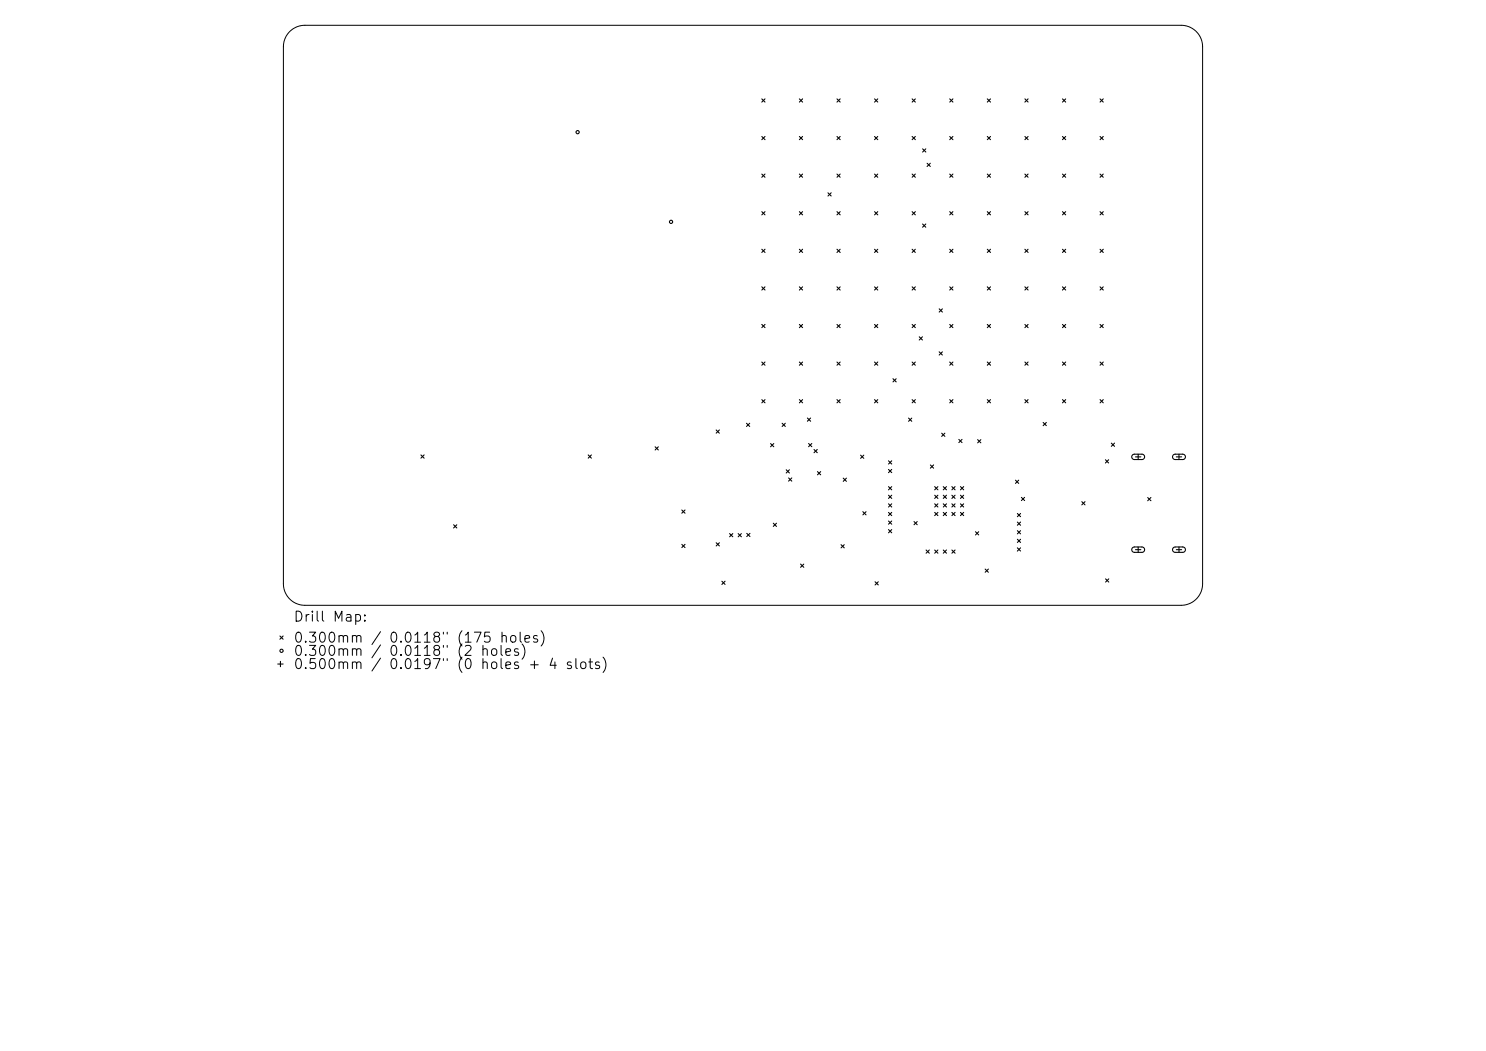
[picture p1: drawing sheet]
<svg xmlns="http://www.w3.org/2000/svg" width="297mm" height="210mm" viewBox="0 0 297 210" stroke-linecap="round" stroke-linejoin="round" font-family="sans-serif">
<defs><g id="words">
<g font-size="2">
<text x="58.5" y="124.7">Drill Map:</text>
<text x="58.5" y="128.9">0.300mm / 0.0118&quot; (175 holes)</text>
<text x="58.5" y="131.6">0.300mm</text>
<text x="77.6" y="131.6">0.0118&quot; (2</text>
<text x="58.5" y="134.2">0.500mm</text>
<text x="77.6" y="134.2">0.0197&quot; (0 holes + 4 slots)</text>
</g>
</g></defs>
<path d="M60.9 5.1a4.3 4.3 0 0 0-4.3 4.2v107.4a4.3 4.3 0 0 0 4.3 4.3M60.9 5.1h175.2M236.1 5.1a4.3 4.3 0 0 1 4.3 4.2v107.4a4.3 4.3 0 0 1-4.3 4.3M60.9 121h175.2" fill="none" stroke="#000" stroke-width=".2"/>
<g fill="none" stroke="#000" stroke-width=".21">
<path d="M152.3 19.8l.6 .6M152.9 19.8l-.6 .6M159.8 19.8l.6 .6M160.4 19.8l-.6 .6M167.3 19.8l.6 .6M167.9 19.8l-.6 .6M174.8 19.8l.6 .6M175.4 19.8l-.6 .6M182.3 19.8l.6 .6M182.9 19.8l-.6 .6M189.8 19.8l.7 .6M190.5 19.8l-.7 .6"/>
<path d="M197.3 19.8l.7 .6M198 19.8l-.7 .6M204.8 19.8l.7 .6M205.5 19.8l-.7 .6M212.4 19.8l.6 .6M213 19.8l-.6 .6M219.9 19.8l.6 .6M220.5 19.8l-.6 .6M152.3 27.3l.6 .6M152.3 34.8l.6 .6M152.9 27.3l-.6 .6M152.9 34.8l-.6 .6"/>
<path d="M159.8 34.8l.6 .6M159.8 27.3l.6 .6M160.4 27.3l-.6 .6M160.4 34.8l-.6 .6M165.5 38.5l.6 .7M166.1 38.5l-.6 .7M167.3 27.3l.6 .6M167.3 34.8l.6 .6M167.9 27.3l-.6 .6M167.9 34.8l-.6 .6M174.8 27.3l.6 .6M174.8 34.8l.6 .6"/>
<path d="M175.4 27.3l-.6 .6M175.4 34.8l-.6 .6M182.3 27.3l.6 .6M182.3 34.8l.6 .6M182.9 27.3l-.6 .6M182.9 34.8l-.6 .6M184.4 29.7l.6 .7M185 29.7l-.6 .7M185.3 32.6l.6 .7M185.9 32.6l-.6 .7M189.8 34.8l.7 .6M189.8 27.3l.7 .6"/>
<path d="M190.5 34.8l-.7 .6M190.5 27.3l-.7 .6M197.3 34.8l.7 .6M197.3 27.3l.7 .6M198 27.3l-.7 .6M198 34.8l-.7 .6M204.8 34.8l.7 .6M204.8 27.3l.7 .6M205.5 27.3l-.7 .6M205.5 34.8l-.7 .6M212.4 34.8l.6 .6M212.4 27.3l.6 .6"/>
<path d="M213 34.8l-.6 .6M213 27.3l-.6 .6M219.9 27.3l.6 .6M219.9 34.8l.6 .6M220.5 27.3l-.6 .6M220.5 34.8l-.6 .6M152.3 42.3l.6 .6M152.3 49.8l.6 .6M152.3 57.3l.6 .7M152.9 42.3l-.6 .6M152.9 49.8l-.6 .6M152.9 57.3l-.6 .7"/>
<path d="M159.8 49.8l.6 .6M159.8 57.3l.6 .7M159.8 42.3l.6 .6M160.4 42.3l-.6 .6M160.4 49.8l-.6 .6M160.4 57.3l-.6 .7M167.3 42.3l.6 .6M167.3 57.3l.6 .7M167.3 49.8l.6 .6M167.9 42.3l-.6 .6M167.9 57.3l-.6 .7M167.9 49.8l-.6 .6"/>
<path d="M174.8 42.3l.6 .6M174.8 57.3l.6 .7M174.8 49.8l.6 .6M175.4 49.8l-.6 .6M175.4 57.3l-.6 .7M175.4 42.3l-.6 .6M182.3 42.3l.6 .6M182.3 57.3l.6 .7M182.3 49.8l.6 .6M182.9 42.3l-.6 .6M182.9 49.8l-.6 .6M182.9 57.3l-.6 .7"/>
<path d="M184.4 44.8l.6 .6M185 44.8l-.6 .6M189.8 49.8l.7 .6M189.8 42.3l.7 .6M189.8 57.3l.7 .7M190.5 42.3l-.7 .6M190.5 49.8l-.7 .6M190.5 57.3l-.7 .7M197.3 49.8l.7 .6M197.3 42.3l.7 .6M197.3 57.3l.7 .7M198 49.8l-.7 .6"/>
<path d="M198 57.3l-.7 .7M198 42.3l-.7 .6M204.8 57.3l.7 .7M204.8 49.8l.7 .6M204.8 42.3l.7 .6M205.5 42.3l-.7 .6M205.5 49.8l-.7 .6M205.5 57.3l-.7 .7M212.4 42.3l.6 .6M212.4 57.3l.6 .7M212.4 49.8l.6 .6M213 42.3l-.6 .6"/>
<path d="M213 57.3l-.6 .7M213 49.8l-.6 .6M219.9 42.3l.6 .6M219.9 57.3l.6 .7M219.9 49.8l.6 .6M220.5 49.8l-.6 .6M220.5 42.3l-.6 .6M220.5 57.3l-.6 .7M152.3 64.8l.6 .7M152.3 72.3l.6 .7M152.3 79.9l.6 .6M152.9 64.8l-.6 .7"/>
<path d="M152.9 72.3l-.6 .7M152.9 79.9l-.6 .6M159.8 64.8l.6 .7M159.8 72.3l.6 .7M159.8 79.9l.6 .6M160.4 64.8l-.6 .7M160.4 72.3l-.6 .7M160.4 79.9l-.6 .6M167.3 72.3l.6 .7M167.3 64.8l.6 .7M167.3 79.9l.6 .6M167.9 64.8l-.6 .7"/>
<path d="M167.9 72.3l-.6 .7M167.9 79.9l-.6 .6M174.8 79.9l.6 .6M174.8 72.3l.6 .7M174.8 64.8l.6 .7M175.4 64.8l-.6 .7M175.4 72.3l-.6 .7M175.4 79.9l-.6 .6M178.5 75.7l.6 .6M179.1 75.7l-.6 .6M182.3 64.8l.6 .7M182.3 79.9l.6 .6"/>
<path d="M182.3 72.3l.6 .7M182.9 64.8l-.6 .7M182.9 72.3l-.6 .7M182.9 79.9l-.6 .6M183.7 67.3l.7 .6M184.4 67.3l-.7 .6M187.7 70.3l.7 .6M187.7 61.7l.7 .7M188.4 70.3l-.7 .6M188.4 61.7l-.7 .7M189.8 64.8l.7 .7M189.8 79.9l.7 .6"/>
<path d="M189.8 72.3l.7 .7M190.5 64.8l-.7 .7M190.5 79.9l-.7 .6M190.5 72.3l-.7 .7M197.3 64.8l.7 .7M197.3 79.9l.7 .6M197.3 72.3l.7 .7M198 72.3l-.7 .7M198 64.8l-.7 .7M198 79.9l-.7 .6M204.8 72.3l.7 .7M204.8 64.8l.7 .7"/>
<path d="M204.8 79.9l.7 .6M205.5 64.8l-.7 .7M205.5 72.3l-.7 .7M205.5 79.9l-.7 .6M212.4 72.3l.6 .7M212.4 64.8l.6 .7M212.4 79.9l.6 .6M213 64.8l-.6 .7M213 72.3l-.6 .7M213 79.9l-.6 .6M219.9 72.3l.6 .7M219.9 64.8l.6 .7"/>
<path d="M219.9 79.9l.6 .6M220.5 64.8l-.6 .7M220.5 72.3l-.6 .7M220.5 79.9l-.6 .6M84.1 90.9l.7 .6M84.8 90.9l-.7 .6M117.6 90.9l.6 .6M118.2 90.9l-.6 .6M130.9 89.3l.7 .6M131.6 89.3l-.7 .6M143.1 85.9l.7 .7M143.8 85.9l-.7 .7"/>
<path d="M149.2 84.6l.6 .6M149.8 84.6l-.6 .6M154 88.6l.7 .7M154.7 88.6l-.7 .7M156.3 84.6l.7 .6M157 84.6l-.7 .6M157.1 93.9l.7 .6M157.6 95.5l.7 .6M157.8 93.9l-.7 .6M158.3 95.5l-.7 .6M161.4 83.5l.6 .7M161.6 88.6l.7 .7"/>
<path d="M162 83.5l-.6 .7M162.3 88.6l-.7 .7M162.7 89.8l.6 .7M163.3 89.8l-.6 .7M163.4 94.2l.6 .7M164 94.2l-.6 .7M168.5 95.5l.7 .7M169.2 95.5l-.7 .7M172 90.9l.6 .7M172.6 90.9l-.6 .7M177.6 92.1l.6 .6M177.6 93.8l.6 .6"/>
<path d="M177.6 97.2l.6 .7M177.6 99l.6 .6M178.2 92.1l-.6 .6M178.2 93.8l-.6 .6M178.2 97.2l-.6 .7M178.2 99l-.6 .6M181.6 83.5l.6 .7M182.2 83.5l-.6 .7M186 92.9l.6 .6M186.6 92.9l-.6 .6M186.8 97.2l.7 .7M186.8 99l.7 .6"/>
<path d="M187.5 97.2l-.7 .7M187.5 99l-.7 .6M188.2 86.6l.7 .6M188.5 99l.7 .6M188.5 97.2l.7 .7M188.9 86.6l-.7 .6M189.2 97.2l-.7 .7M189.2 99l-.7 .6M190.2 97.2l.7 .7M190.2 99l.7 .6M190.9 97.2l-.7 .7M190.9 99l-.7 .6"/>
<path d="M191.6 87.8l.7 .6M192 97.2l.6 .7M192 99l.6 .6M192.3 87.8l-.7 .6M192.6 97.2l-.6 .7M192.6 99l-.6 .6M195.4 87.8l.6 .7M196 87.8l-.6 .7M203 95.9l.6 .7M203.6 95.9l-.6 .7M204.1 99.4l.7 .6M204.8 99.4l-.7 .6"/>
<path d="M208.5 84.4l.6 .7M209.1 84.4l-.6 .7M220.9 91.9l.7 .6M221.6 91.9l-.7 .6M222.1 88.5l.7 .7M222.8 88.5l-.7 .7M226.4 90.9l.3-.1h1.6l.4 .2 .1 .4-.5 .4h-1.7l-.4-.3zM226.9 91.3h1.1M227.5 90.8v1M229.4 99.4l.6 .7M230 99.4l-.6 .7M234.5 90.9l.3-.1h1.7l.3 .2 .1 .4-.4 .4h-1.7l-.4-.3z"/>
<path d="M235.1 91.3h1.1M235.6 90.8v1M90.7 104.9l.6 .6M91.3 104.9l-.6 .6M136.3 101.9l.6 .6M136.3 108.8l.6 .6M136.9 101.9l-.6 .6M136.9 108.8l-.6 .6M143.1 108.4l.7 .7M143.8 108.4l-.7 .7M144.3 116.1l.6 .7M144.9 116.1l-.6 .7"/>
<path d="M145.8 106.6l.7 .7M146.5 106.6l-.7 .7M147.5 106.6l.7 .7M148.2 106.6l-.7 .7M149.3 106.6l.6 .6M149.9 106.6l-.6 .6M154.6 104.5l.6 .7M155.2 104.5l-.6 .7M160 112.7l.7 .7M160.7 112.7l-.7 .7M168.1 108.8l.6 .7M168.7 108.8l-.6 .7"/>
<path d="M172.5 102.2l.6 .7M173.1 102.2l-.6 .7M174.9 116.2l.6 .7M175.5 116.2l-.6 .7M177.6 100.7l.6 .6M177.6 102.4l.6 .6M177.6 104.1l.6 .6M177.6 105.8l.6 .7M178.2 100.7l-.6 .6M178.2 102.4l-.6 .6M178.2 104.1l-.6 .6M178.2 105.8l-.6 .7"/>
<path d="M182.7 104.2l.6 .7M183.3 104.2l-.6 .7M185.1 109.9l.6 .6M185.7 109.9l-.6 .6M186.8 109.9l.7 .6M186.8 100.7l.7 .6M186.8 102.4l.7 .6M187.5 100.7l-.7 .6M187.5 102.4l-.7 .6M187.5 109.9l-.7 .6M188.5 109.9l.7 .6M188.5 100.7l.7 .6"/>
<path d="M188.5 102.4l.7 .6M189.2 100.7l-.7 .6M189.2 102.4l-.7 .6M189.2 109.9l-.7 .6M190.2 100.7l.7 .6M190.2 102.4l.7 .6M190.2 109.9l.7 .6M190.9 100.7l-.7 .6M190.9 102.4l-.7 .6M190.9 109.9l-.7 .6M192 102.4l.6 .6M192 100.7l.6 .6"/>
<path d="M192.6 100.7l-.6 .6M192.6 102.4l-.6 .6M195 106.2l.6 .7M195.6 106.2l-.6 .7M196.9 113.7l.6 .7M197.5 113.7l-.6 .7M203.3 102.6l.7 .6M203.3 104.3l.7 .7M203.3 106l.7 .7M203.3 107.8l.7 .6M203.3 109.5l.7 .6M204 102.6l-.7 .6"/>
<path d="M204 104.3l-.7 .7M204 106l-.7 .7M204 107.8l-.7 .6M204 109.5l-.7 .6M216.2 100.2l.7 .7M216.9 100.2l-.7 .7M221 115.7l.6 .6M221.6 115.7l-.6 .6M226.4 109.5l.3-.2h1.6l.4 .2 .1 .4-.5 .5h-1.7l-.4-.4zM226.9 109.8h1.1M227.5 109.3v1.1M234.5 109.5l.3-.2h1.7l.3 .2 .1 .4-.4 .5h-1.7l-.4-.4z"/>
<path d="M235.1 109.8h1.1M235.6 109.3v1.1M55.5 132.7h1.1M55.9 127.1l.7 .6M56.1 132.1v1.1M56.6 127.1l-.7 .6"/>
<circle cx="115.4" cy="26.4" r=".32"/>
<circle cx="134.1" cy="44.3" r=".32"/>
<circle cx="56.3" cy="130" r=".32"/>
</g>
<use href="#words"/>
</svg>
